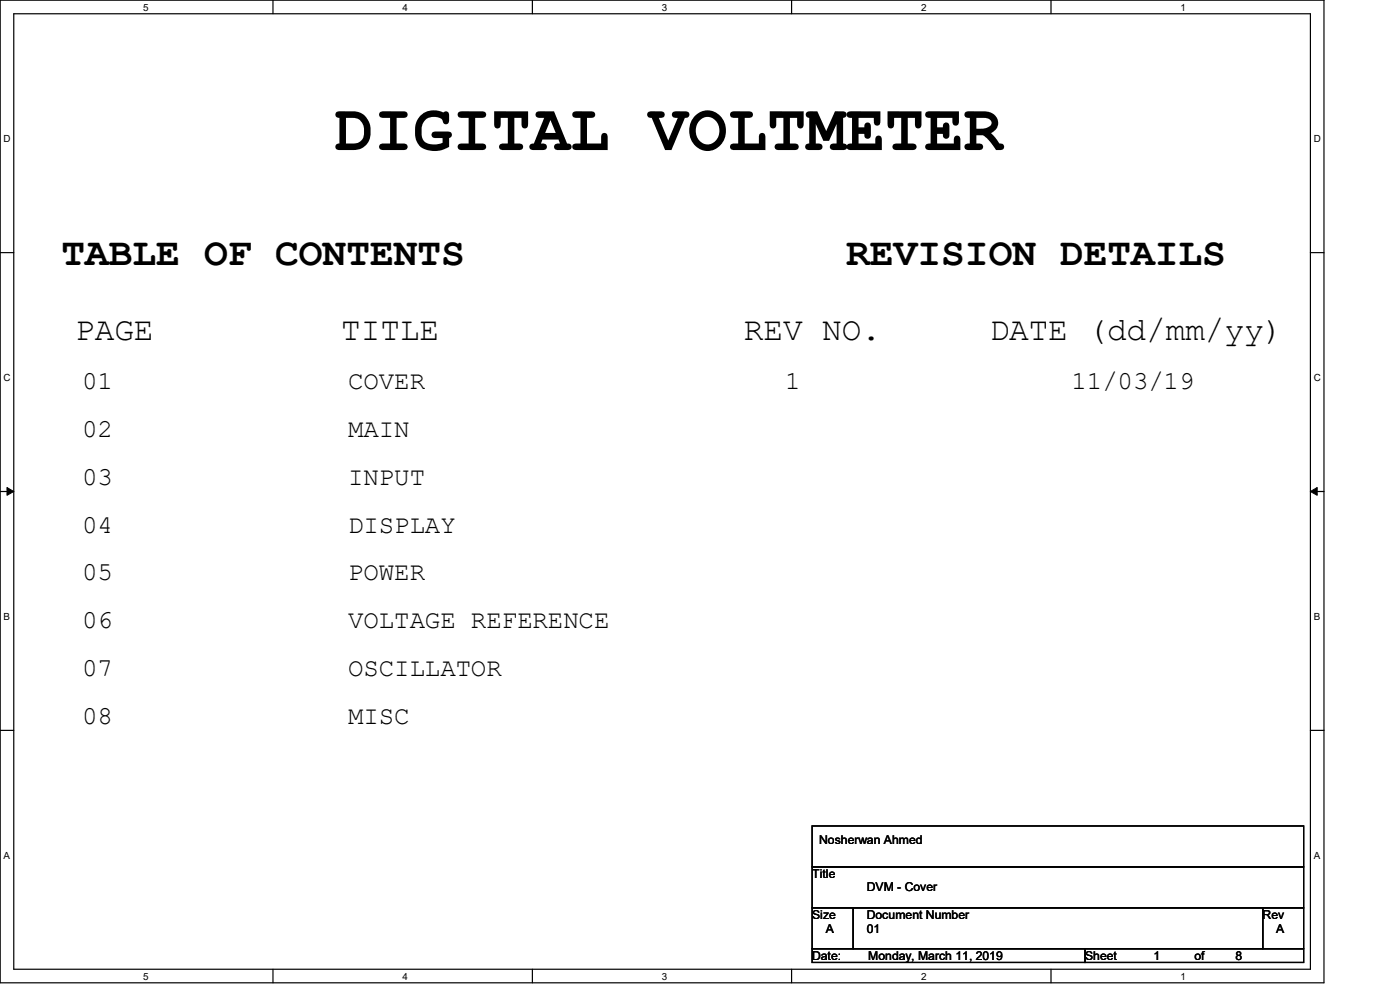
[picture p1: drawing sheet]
<svg xmlns="http://www.w3.org/2000/svg" width="297mm" height="210mm" viewBox="0 0 297 210" stroke-linecap="round" stroke-linejoin="round" font-family="sans-serif">
<defs><g id="words">
<text font-size="13.9" x="71" y="31.8">DIGITAL VOLTMETER</text>
<g font-size="8.4">
<text x="13" y="56.3">TABLE OF CONTENTS</text>
<text x="179.5" y="56.3">REVISION DETAILS</text>
</g>
<g font-size="6.9">
<text x="16" y="72.2">PAGE</text>
<text x="72.4" y="72.2">TITLE</text>
<text x="157.8" y="72.2">REV NO.</text>
<text x="210" y="72.2">DATE (dd/mm/yy)</text>
</g>
<g font-size="5.5">
<text x="17.4" y="82.5">01</text>
<text x="73.9" y="82.5">COVER</text>
<text x="166.5" y="82.5">1</text>
<text x="227.3" y="82.5">11/03/19</text>
<text x="17.4" y="92.7">02</text>
<text x="73.9" y="92.7">MAIN</text>
<text x="17.4" y="102.8">03</text>
<text x="73.9" y="102.8">INPUT</text>
<text x="17.4" y="113">04</text>
<text x="73.9" y="113">DISPLAY</text>
<text x="17.4" y="123.1">05</text>
<text x="73.9" y="123.1">POWER</text>
<text x="17.4" y="133.2">06</text>
<text x="73.9" y="133.2">VOLTAGE REFERENCE</text>
<text x="17.4" y="143.4">07</text>
<text x="73.9" y="143.4">OSCILLATOR</text>
<text x="17.4" y="153.5">08</text>
<text x="73.9" y="153.5">MISC</text>
</g>
<g font-size="2.6">
<text x="173.8" y="179">Nosherwan Ahmed</text>
<text x="172.3" y="186.2">Title</text>
<text x="183.9" y="189.1">DVM - Cover</text>
<text x="172.3" y="194.9">Size</text>
<text x="175.2" y="197.8">A</text>
<text x="183.9" y="197.8">01</text>
<text x="183.9" y="194.9">Document Number</text>
<text x="267.9" y="194.9">Rev</text>
<text x="270.8" y="197.8">A</text>
<text x="172.3" y="203.6">Date:</text>
<text x="184.2" y="203.6">Monday, March 11, 2019</text>
<text x="230.2" y="203.6">Sheet</text>
<text x="244.7" y="203.6">1</text>
<text x="253.4" y="203.6">of</text>
<text x="262.1" y="203.6">8</text>
</g>
<g font-size="2.1">
<text x="30.4" y="2.2">5</text>
<text x="85.4" y="2.2">4</text>
<text x="140.4" y="2.2">3</text>
<text x="195.4" y="2.2">2</text>
<text x="250.4" y="2.2">1</text>
<text x=".8" y="30.1">D</text>
<text x="278.7" y="30.1">D</text>
<text x=".8" y="80.8">C</text>
<text x="278.7" y="80.8">C</text>
<text x=".8" y="131.5">B</text>
<text x="278.7" y="131.5">B</text>
<text x=".8" y="182.2">A</text>
<text x="278.7" y="182.2">A</text>
<text x="30.4" y="207.8">5</text>
<text x="85.4" y="207.8">4</text>
<text x="140.4" y="207.8">3</text>
<text x="195.4" y="207.8">2</text>
<text x="250.4" y="207.8">1</text>
</g>
</g></defs>
<path d="M0 0h280.9v208.5h-280.9zM2.9 2.9h275.1v202.7h-275.1z" fill="none" stroke="#000" stroke-width=".25"/>
<g fill="#fff">
<path d="M30.4 .3h1.1v2.4h-1.1z"/>
<path d="M30.4 205.9h1.1v2.3h-1.1z"/>
</g>
<path d="M57.9 0v2.9M57.9 205.6v2.9" fill="none" stroke="#000" stroke-width=".25"/>
<g fill="#fff">
<path d="M85.4 .3h1.1v2.4h-1.1z"/>
<path d="M85.4 205.9h1.1v2.3h-1.1z"/>
</g>
<path d="M112.9 0v2.9M112.9 205.6v2.9" fill="none" stroke="#000" stroke-width=".25"/>
<g fill="#fff">
<path d="M140.4 .3h1.2v2.4h-1.2z"/>
<path d="M140.4 205.9h1.2v2.3h-1.2z"/>
</g>
<path d="M167.9 0v2.9M167.9 205.6v2.9" fill="none" stroke="#000" stroke-width=".25"/>
<g fill="#fff">
<path d="M195.4 .3h1.2v2.4h-1.2z"/>
<path d="M195.4 205.9h1.2v2.3h-1.2z"/>
</g>
<path d="M223 0v2.9M223 205.6v2.9" fill="none" stroke="#000" stroke-width=".25"/>
<g fill="#fff">
<path d="M250.4 .3h1.2v2.4h-1.2z"/>
<path d="M250.4 205.9h1.2v2.3h-1.2z"/>
<path d="M.8 28.2h1.4v2.4h-1.4z"/>
<path d="M278.7 28.2h1.5v2.4h-1.5z"/>
<path d="M.8 78.9h1.4v2.3h-1.4z"/>
<path d="M278.7 78.9h1.5v2.3h-1.5z"/>
</g>
<path d="M0 53.6h2.9M278 53.6h2.9" fill="none" stroke="#000" stroke-width=".25"/>
<g fill="#fff">
<path d="M.8 129.6h1.3v2.3h-1.3z"/>
<path d="M278.7 129.6h1.4v2.3h-1.4z"/>
</g>
<path d="M0 104.3h2.9M278 104.3h2.9" fill="none" stroke="#000" stroke-width=".25"/>
<path d="M1.5 103.4l1.4 .9-1.4 .8zM278 104.3l1.4-.9v1.7z" fill="#000" stroke="#000" stroke-width=".21"/>
<g fill="#fff">
<path d="M.8 180.3h1.3v2.3h-1.3z"/>
<path d="M278.7 180.3h1.4v2.3h-1.4z"/>
</g>
<path d="M0 154.9h2.9M278 154.9h2.9M172.3 175.2h104.3v8.7h-104.3zM172.3 183.9h104.3v8.7h-104.3zM172.3 192.6h8.7v8.7h-8.7zM181 192.6h86.9v8.7h-86.9zM267.9 192.6h8.7v8.7h-8.7zM172.3 201.3h57.9v2.9h-57.9zM230.2 201.3h46.4v2.9h-46.4z" fill="none" stroke="#000" stroke-width=".25"/>
<use href="#words"/>
</svg>
